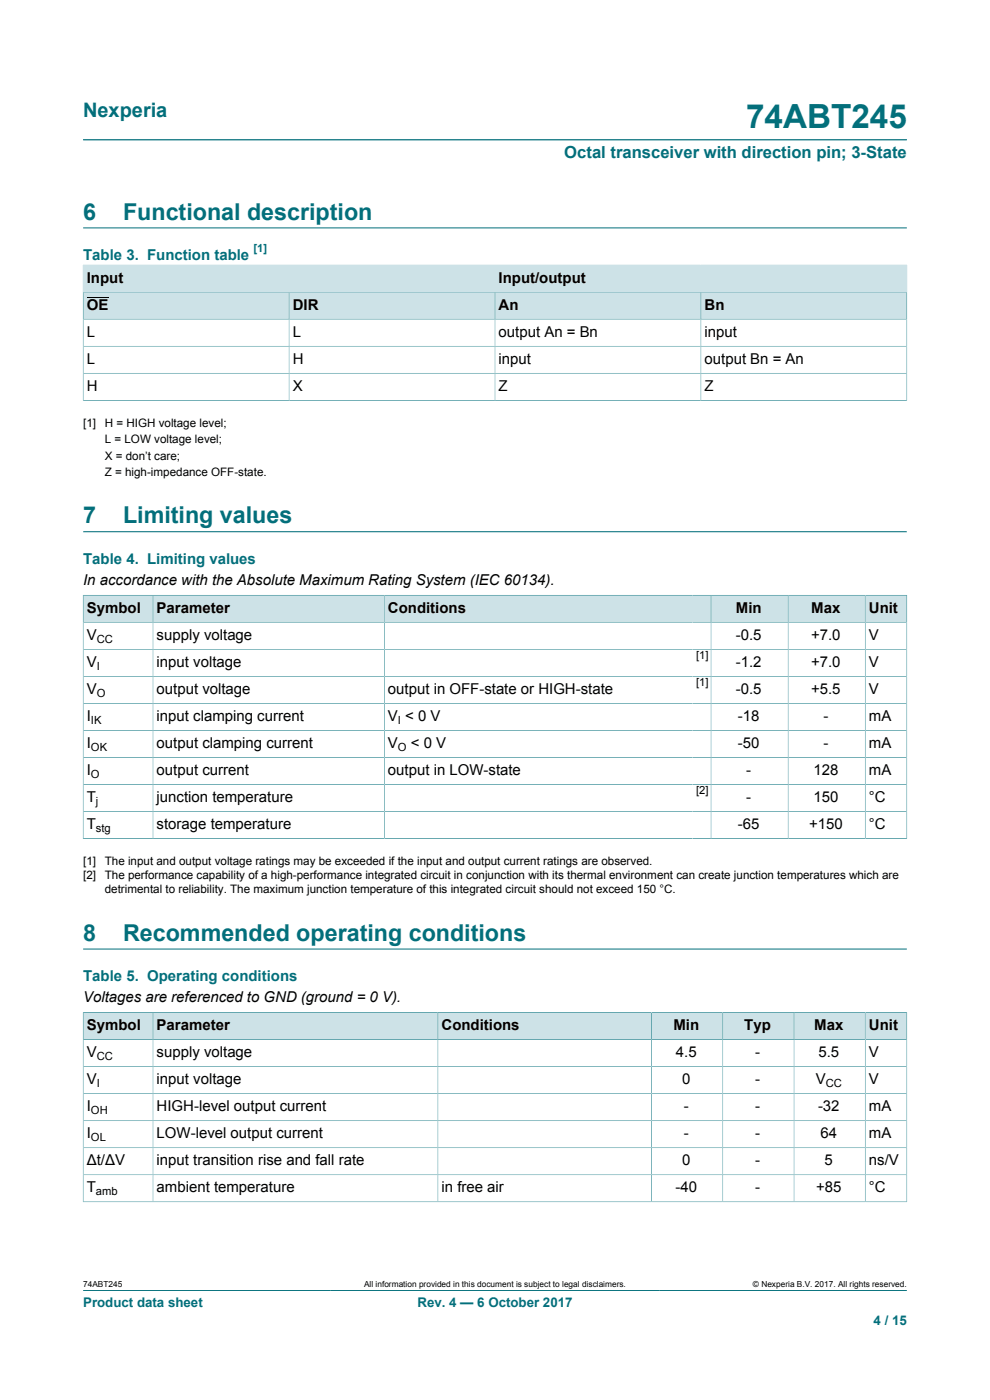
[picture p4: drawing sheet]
<svg xmlns="http://www.w3.org/2000/svg" width="210mm" height="297mm" viewBox="0 0 210 297" stroke-linecap="round" stroke-linejoin="round" font-family="sans-serif">
<defs><g id="words">
<text font-size="7.1" fill="#036f7b" x="158.3" y="27.2">74ABT245</text>
<g font-size="4.9" fill="#036f7b">
<text x="17.6" y="46.6">6</text>
<text x="26.1" y="46.6">Functional description</text>
<text x="17.6" y="111">7</text>
<text x="26.1" y="111">Limiting values</text>
<text x="17.6" y="199.6">8</text>
<text x="26.1" y="199.6">Recommended operating conditions</text>
</g>
<text font-size="4.2" fill="#036f7b" x="17.6" y="24.8">Nexperia</text>
<text font-size="3.5" fill="#036f7b" x="119.7" y="33.5">Octal transceiver with direction pin; 3-State</text>
<g font-size="3.2" fill="#036f7b">
<text x="17.6" y="55.2">Table 3. Function table</text>
<text x="17.6" y="119.6">Table 4. Limiting values</text>
<text x="17.6" y="208.1">Table 5. Operating conditions</text>
</g>
<g font-size="3.2">
<text x="18.4" y="59.9">Input</text>
<text x="105.8" y="59.9">Input/output</text>
<text x="18.4" y="65.7">OE</text>
<text x="62.1" y="65.7">DIR</text>
<text x="105.8" y="65.7">An</text>
<text x="149.5" y="65.7">Bn</text>
<text x="18.4" y="71.4">L</text>
<text x="62.1" y="71.4">L</text>
<text x="105.8" y="71.4">output An = Bn</text>
<text x="149.5" y="71.4">input</text>
<text x="18.4" y="77.1">L</text>
<text x="62.1" y="77.1">H</text>
<text x="105.8" y="77.1">input</text>
<text x="149.5" y="77.1">output Bn = An</text>
<text x="18.4" y="82.9">H</text>
<text x="62.1" y="82.9">X</text>
<text x="105.8" y="82.9">Z</text>
<text x="149.5" y="82.9">Z</text>
<text x="17.6" y="124.1">In accordance with the Absolute Maximum Rating System (IEC 60134).</text>
<text x="18.4" y="130">Symbol</text>
<text x="33.2" y="130">Parameter</text>
<text x="82.3" y="130">Conditions</text>
<text x="156.1" y="130">Min</text>
<text x="172.1" y="130">Max</text>
<text x="184.3" y="130">Unit</text>
<text x="18.4" y="135.7">V</text>
<text x="33.2" y="135.7">supply voltage</text>
<text x="156.1" y="135.7">-0.5</text>
<text x="172.1" y="135.7">+7.0</text>
<text x="184.3" y="135.7">V</text>
<text x="18.4" y="141.4">V</text>
<text x="33.2" y="141.4">input voltage</text>
<text x="156.1" y="141.4">-1.2</text>
<text x="172.1" y="141.4">+7.0</text>
<text x="184.3" y="141.4">V</text>
<text x="18.4" y="147.2">V</text>
<text x="33.2" y="147.2">output voltage</text>
<text x="82.3" y="147.2">output in OFF-state or HIGH-state</text>
<text x="156.1" y="147.2">-0.5</text>
<text x="172.1" y="147.2">+5.5</text>
<text x="184.3" y="147.2">V</text>
<text x="18.4" y="152.9">I</text>
<text x="33.2" y="152.9">input clamping current</text>
<text x="82.3" y="152.9">V &lt; 0 V</text>
<text x="156.5" y="152.9">-18</text>
<text x="174.7" y="152.9">-</text>
<text x="184.3" y="152.9">mA</text>
<text x="18.4" y="158.6">I</text>
<text x="33.2" y="158.6">output clamping current</text>
<text x="82.3" y="158.6">V</text>
<text x="87.1" y="158.6">&lt; 0 V</text>
<text x="156.5" y="158.6">-50</text>
<text x="174.7" y="158.6">-</text>
<text x="184.3" y="158.6">mA</text>
<text x="18.4" y="164.4">I</text>
<text x="33.2" y="164.4">output current</text>
<text x="82.3" y="164.4">output in LOW-state</text>
<text x="158.3" y="164.4">-</text>
<text x="172.5" y="164.4">128</text>
<text x="184.3" y="164.4">mA</text>
<text x="18.4" y="170.1">T</text>
<text x="33.2" y="170.1">junction temperature</text>
<text x="158.3" y="170.1">-</text>
<text x="172.5" y="170.1">150</text>
<text x="184.3" y="170.1">°C</text>
<text x="18.4" y="175.9">T</text>
<text x="33.2" y="175.9">storage temperature</text>
<text x="156.5" y="175.9">-65</text>
<text x="171.6" y="175.9">+150</text>
<text x="184.3" y="175.9">°C</text>
<text x="17.6" y="212.7">Voltages are referenced to GND (ground = 0 V).</text>
<text x="18.4" y="218.5">Symbol</text>
<text x="33.2" y="218.5">Parameter</text>
<text x="93.7" y="218.5">Conditions</text>
<text x="142.9" y="218.5">Min</text>
<text x="157.9" y="218.5">Typ</text>
<text x="172.7" y="218.5">Max</text>
<text x="184.3" y="218.5">Unit</text>
<text x="18.4" y="224.2">V</text>
<text x="33.2" y="224.2">supply voltage</text>
<text x="143.4" y="224.2">4.5</text>
<text x="160.2" y="224.2">-</text>
<text x="173.6" y="224.2">5.5</text>
<text x="184.3" y="224.2">V</text>
<text x="18.4" y="230">V</text>
<text x="33.2" y="230">input voltage</text>
<text x="144.7" y="230">0</text>
<text x="160.2" y="230">-</text>
<text x="173" y="230">V</text>
<text x="184.3" y="230">V</text>
<text x="18.4" y="235.7">I</text>
<text x="33.2" y="235.7">HIGH-level output current</text>
<text x="145.1" y="235.7">-</text>
<text x="160.2" y="235.7">-</text>
<text x="173.5" y="235.7">-32</text>
<text x="184.3" y="235.7">mA</text>
<text x="18.4" y="241.4">I</text>
<text x="33.2" y="241.4">LOW-level output current</text>
<text x="145.1" y="241.4">-</text>
<text x="160.2" y="241.4">-</text>
<text x="174" y="241.4">64</text>
<text x="184.3" y="241.4">mA</text>
<text x="18.4" y="247.2">Δt/ΔV</text>
<text x="33.2" y="247.2">input transition rise and fall rate</text>
<text x="144.7" y="247.2">0</text>
<text x="160.2" y="247.2">-</text>
<text x="174.9" y="247.2">5</text>
<text x="184.3" y="247.2">ns/V</text>
<text x="18.4" y="252.9">T</text>
<text x="33.2" y="252.9">ambient temperature</text>
<text x="93.7" y="252.9">in free air</text>
<text x="143.3" y="252.9">-40</text>
<text x="160.2" y="252.9">-</text>
<text x="173.1" y="252.9">+85</text>
<text x="184.3" y="252.9">°C</text>
</g>
<g font-size="2.8" fill="#036f7b">
<text x="17.6" y="277.3">Product data sheet</text>
<text x="88.5" y="277.3">Rev. 4 — 6 October 2017</text>
<text x="185.3" y="281">4 / 15</text>
</g>
<g font-size="2.5">
<text x="17.6" y="90.6">[1]</text>
<text x="22.2" y="90.6">H = HIGH voltage level;</text>
<text x="22.2" y="94">L = LOW voltage level;</text>
<text x="22.2" y="97.5">X = don’t care;</text>
<text x="22.2" y="100.9">Z = high-impedance OFF-state.</text>
<text x="17.6" y="183.6">[1]</text>
<text x="22.2" y="183.6">The input and output voltage ratings may be exceeded if the input and output current ratings are observed.</text>
<text x="17.6" y="186.5">[2]</text>
<text x="22.2" y="186.5">The performance capability of a high-performance integrated circuit in conjunction with its thermal environment can create junction temperatures which are</text>
<text x="22.2" y="189.5">detrimental to reliability. The maximum junction temperature of this integrated circuit should not exceed 150 °C.</text>
</g>
<text font-size="2.4" fill="#036f7b" x="53.8" y="53.5">[1]</text>
<g font-size="2.4">
<text x="20.5" y="136.3">CC</text>
<text x="20.5" y="142.1">I</text>
<text x="147.7" y="139.8">[1]</text>
<text x="20.5" y="147.8">O</text>
<text x="147.7" y="145.5">[1]</text>
<text x="19.3" y="153.5">IK</text>
<text x="84.4" y="153.5">I</text>
<text x="19.3" y="159.3">OK</text>
<text x="84.4" y="159.3">O</text>
<text x="19.3" y="165">O</text>
<text x="20.4" y="170.7">j</text>
<text x="147.7" y="168.5">[2]</text>
<text x="20.4" y="176.5">stg</text>
<text x="20.5" y="224.8">CC</text>
<text x="20.5" y="230.6">I</text>
<text x="175.1" y="230.6">CC</text>
<text x="19.3" y="236.3">OH</text>
<text x="19.3" y="242.1">OL</text>
<text x="20.4" y="253.5">amb</text>
</g>
<g font-size="1.8">
<text x="17.6" y="273.1">74ABT245</text>
<text x="77.2" y="273.1">All information provided in this document is subject to legal disclaimers.</text>
<text x="159.7" y="273.1">© Nexperia B.V. 2017. All rights reserved.</text>
</g>
</g></defs>
<path d="M17.6 29.7h174.8M17.6 56.2v5.8h87.4v-5.8h-87.4M17.6 48.3h174.8M17.6 273.8h174.8" fill="none" stroke="#036f7b" stroke-width=".21"/>
<path d="M17.7 56.3h87.2v5.6h-87.2z" fill="#cde2e7"/>
<path d="M192.4 56.2v5.8h-87.4v-5.8h87.4" fill="none" stroke="#036f7b" stroke-width=".21"/>
<g fill="#cde2e7">
<path d="M105.1 56.3h87.2v5.6h-87.2z"/>
<path d="M17.7 62.1h43.5v5.5h-43.5z"/>
</g>
<path d="M17.6 62h43.7v5.7h-43.7z" fill="none" stroke="#036f7b" stroke-width=".21"/>
<path d="M18.4 63.2h4.6" fill="none" stroke="#000" stroke-width=".21"/>
<path d="M61.4 62.1h43.5v5.5h-43.5z" fill="#cde2e7"/>
<path d="M61.3 62h43.7v5.7h-43.7z" fill="none" stroke="#036f7b" stroke-width=".21"/>
<path d="M105.1 62.1h43.5v5.5h-43.5z" fill="#cde2e7"/>
<path d="M105 62h43.7v5.7h-43.7z" fill="none" stroke="#036f7b" stroke-width=".21"/>
<path d="M148.8 62.1h43.5v5.5h-43.5z" fill="#cde2e7"/>
<path d="M17.6 73.5h174.8M17.6 79.2h174.8M61.3 67.7v17.2M105 67.7v17.2M192.4 67.7h-174.8v17.3M17.6 84.9h174.8M148.7 84.9v-22.9h43.7v23M17.6 112.8h174.8" fill="none" stroke="#036f7b" stroke-width=".21"/>
<path d="M17.7 126.3h14.7v5.6h-14.7z" fill="#cde2e7"/>
<path d="M17.6 126.2v5.8h14.9v-5.7h-14.9" fill="none" stroke="#036f7b" stroke-width=".21"/>
<path d="M32.5 126.3h49v5.6h-49z" fill="#cde2e7"/>
<path d="M32.5 126.3h49v5.7h-49z" fill="none" stroke="#036f7b" stroke-width=".21"/>
<path d="M81.6 126.3h65.3v5.6h-65.3z" fill="#cde2e7"/>
<path d="M146.9 126.3h-65.4v5.7h65.4" fill="none" stroke="#036f7b" stroke-width=".21"/>
<path d="M146.9 126.3h3.9v5.6h-3.9z" fill="#cde2e7"/>
<path d="M146.9 126.3h3.9v5.7h-3.9" fill="none" stroke="#036f7b" stroke-width=".21"/>
<path d="M150.9 126.3h16.2v5.6h-16.2z" fill="#cde2e7"/>
<path d="M150.8 126.3h16.4v5.7h-16.4z" fill="none" stroke="#036f7b" stroke-width=".21"/>
<path d="M167.3 126.3h16.2v5.6h-16.2z" fill="#cde2e7"/>
<path d="M167.2 126.3h16.3v5.7h-16.3z" fill="none" stroke="#036f7b" stroke-width=".21"/>
<path d="M183.6 126.3h8.7v5.6h-8.7z" fill="#cde2e7"/>
<g fill="none" stroke="#036f7b" stroke-width=".21">
<path d="M17.6 137.7h174.8M32.5 132v45.9M81.5 132v45.9M150.8 132v45.9M167.2 132v45.9M192.4 126.2v51.8M192.4 132h-174.8v46M192.4 126.3h-8.9v51.6M17.6 143.5h174.8M17.6 149.2h174.8M17.6 155h174.8M17.6 177.9h174.8"/>
<path d="M17.6 160.7h174.8M17.6 166.4h174.8M17.6 172.2h174.8M17.6 201.3h174.8"/>
</g>
<path d="M17.7 214.9h14.7v5.6h-14.7z" fill="#cde2e7"/>
<path d="M17.6 214.7v5.8h14.9v-5.7h-14.9" fill="none" stroke="#036f7b" stroke-width=".21"/>
<path d="M32.5 214.9h60.3v5.6h-60.3z" fill="#cde2e7"/>
<path d="M32.5 214.8h60.4v5.7h-60.4z" fill="none" stroke="#036f7b" stroke-width=".21"/>
<path d="M93 214.9h45.1v5.6h-45.1z" fill="#cde2e7"/>
<path d="M92.9 214.8h45.3v5.7h-45.3z" fill="none" stroke="#036f7b" stroke-width=".21"/>
<path d="M138.3 214.9h15v5.6h-15z" fill="#cde2e7"/>
<path d="M138.2 214.8h15.1v5.7h-15.1z" fill="none" stroke="#036f7b" stroke-width=".21"/>
<path d="M153.4 214.9h15v5.6h-15z" fill="#cde2e7"/>
<path d="M153.3 214.8h15.1v5.7h-15.1z" fill="none" stroke="#036f7b" stroke-width=".21"/>
<path d="M168.5 214.9h15v5.6h-15z" fill="#cde2e7"/>
<path d="M168.4 214.8h15.1v5.7h-15.1z" fill="none" stroke="#036f7b" stroke-width=".21"/>
<path d="M183.6 214.9h8.7v5.6h-8.7z" fill="#cde2e7"/>
<g fill="none" stroke="#036f7b" stroke-width=".21">
<path d="M192.4 214.7v40.3M192.4 214.8h-8.9v40.2M17.6 226.3h174.8M17.6 232h174.8M17.6 237.8h174.8M32.5 220.5v34.5M92.9 220.5v34.5M138.2 220.5v34.5M153.3 220.5v34.5M168.4 220.5v34.5M192.4 220.5h-174.8v34.5M17.6 255h174.8"/>
<path d="M17.6 243.5h174.8M17.6 249.2h174.8"/>
</g>
<use href="#words"/>
</svg>
